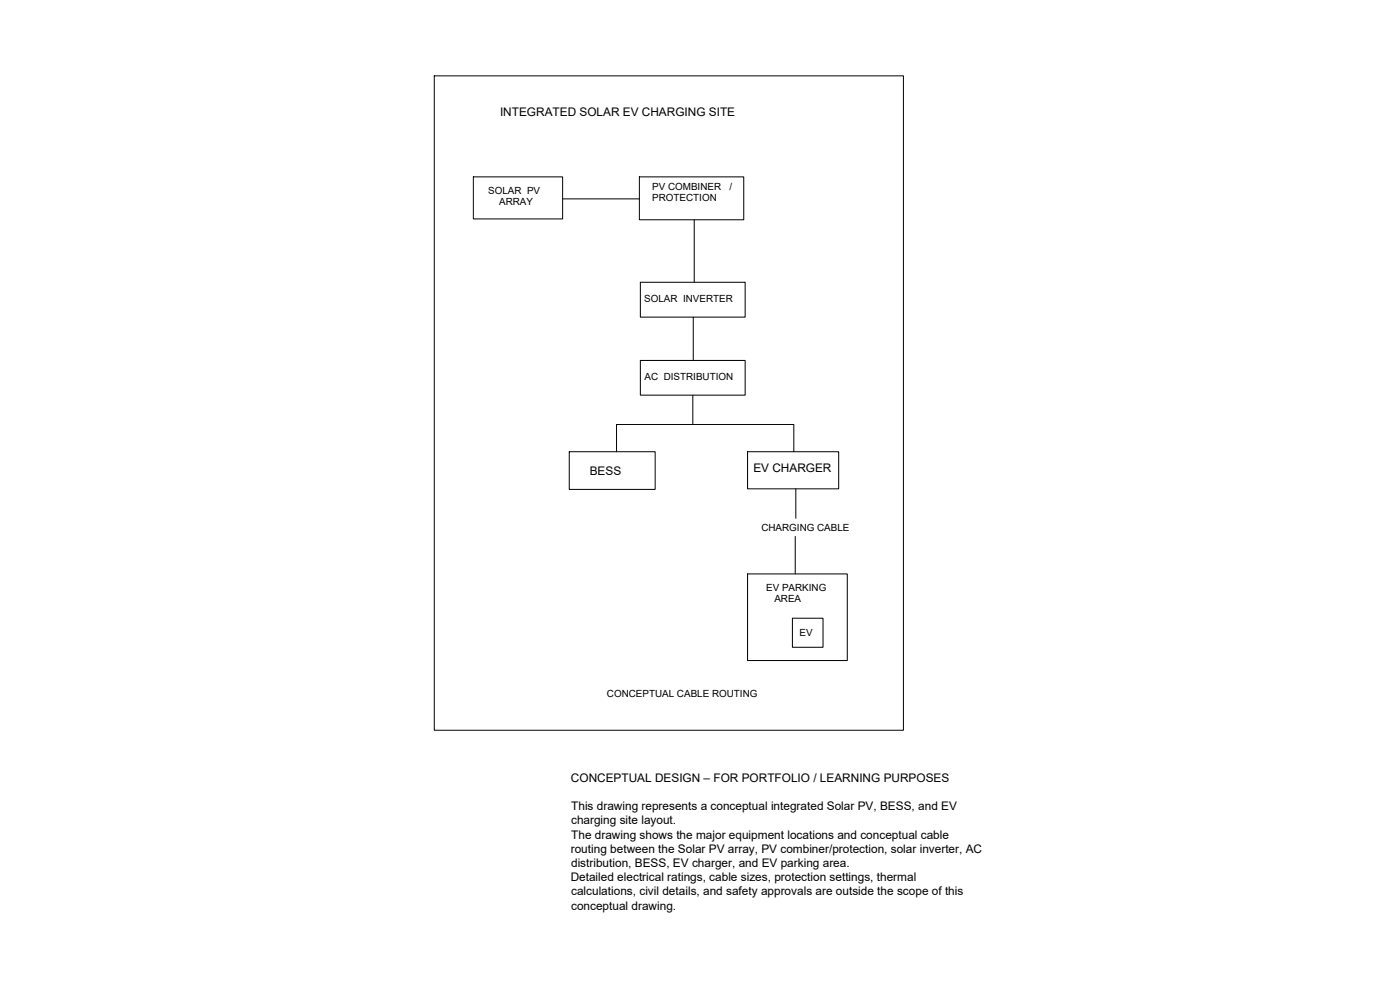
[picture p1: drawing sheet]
<svg xmlns="http://www.w3.org/2000/svg" width="420mm" height="297mm" viewBox="0 0 420 297" stroke-linecap="round" stroke-linejoin="round" font-family="sans-serif">
<defs><g id="words">
<g font-size="3.5">
<text x="150.1" y="34.7">INTEGRATED SOLAR EV CHARGING SITE</text>
<text x="177" y="142.5">BESS</text>
<text x="226.1" y="141.7">EV CHARGER</text>
<text x="171.4" y="234.6">CONCEPTUAL DESIGN – FOR PORTFOLIO / LEARNING PURPOSES</text>
<text x="171.4" y="243.1">This drawing represents a conceptual integrated Solar PV, BESS, and EV</text>
<text x="171.4" y="247.4">charging site layout.</text>
<text x="171.4" y="251.6">The drawing shows the major equipment locations and conceptual cable</text>
<text x="171.3" y="255.9">routing between the Solar PV array, PV combiner/protection, solar inverter, AC</text>
<text x="171.4" y="260.2">distribution, BESS, EV charger, and EV parking area.</text>
<text x="171.3" y="264.4">Detailed electrical ratings, cable sizes, protection settings, thermal</text>
<text x="171.4" y="268.7">calculations, civil details, and safety approvals are outside the scope of this</text>
<text x="171.4" y="272.9">conceptual drawing.</text>
</g>
<g font-size="3">
<text x="146.5" y="58.1">SOLAR PV</text>
<text x="195.7" y="57">PV COMBINER</text>
<text x="218.9" y="57">/</text>
<text x="149.8" y="61.5">ARRAY</text>
<text x="195.7" y="60.4">PROTECTION</text>
<text x="193.3" y="90.5">SOLAR INVERTER</text>
<text x="193.4" y="114.2">AC DISTRIBUTION</text>
<text x="228.5" y="159.3">CHARGING CABLE</text>
<text x="229.9" y="177.2">EV PARKING</text>
<text x="232.4" y="180.6">AREA</text>
<text x="240" y="190.8">EV</text>
<text x="182.1" y="209.2">CONCEPTUAL CABLE ROUTING</text>
</g>
</g></defs>
<!-- layer: 0 -->
<g fill="none" stroke="#000" stroke-width=".3">
<path d="M130.3 22.8h140.8v196.3h-140.8zM142.1 53.1h26.8v12.6h-26.8zM168.9 59.7h23M191.9 53.1h31.3v12.8h-31.3zM208.4 65.9v18.8M192.2 84.7h31.4v10.5h-31.4zM208.1 95.2v12.9M192.2 108.1h31.4v10.5h-31.4zM207.9 118.6v8.8h-22.9v8.1M170.8 135.5h25.8v11.3h-25.8zM207.9 127.4h30.3v8.1M224.4 135.5h27.3v11.2h-27.3z"/>
<path d="M238.8 146.7v8.8M224.4 172.2h29.9v26h-29.9zM238.7 160.9v11.3M237.8 185.5h9.2v8.7h-9.2z"/>
</g>
<use href="#words"/>
</svg>
